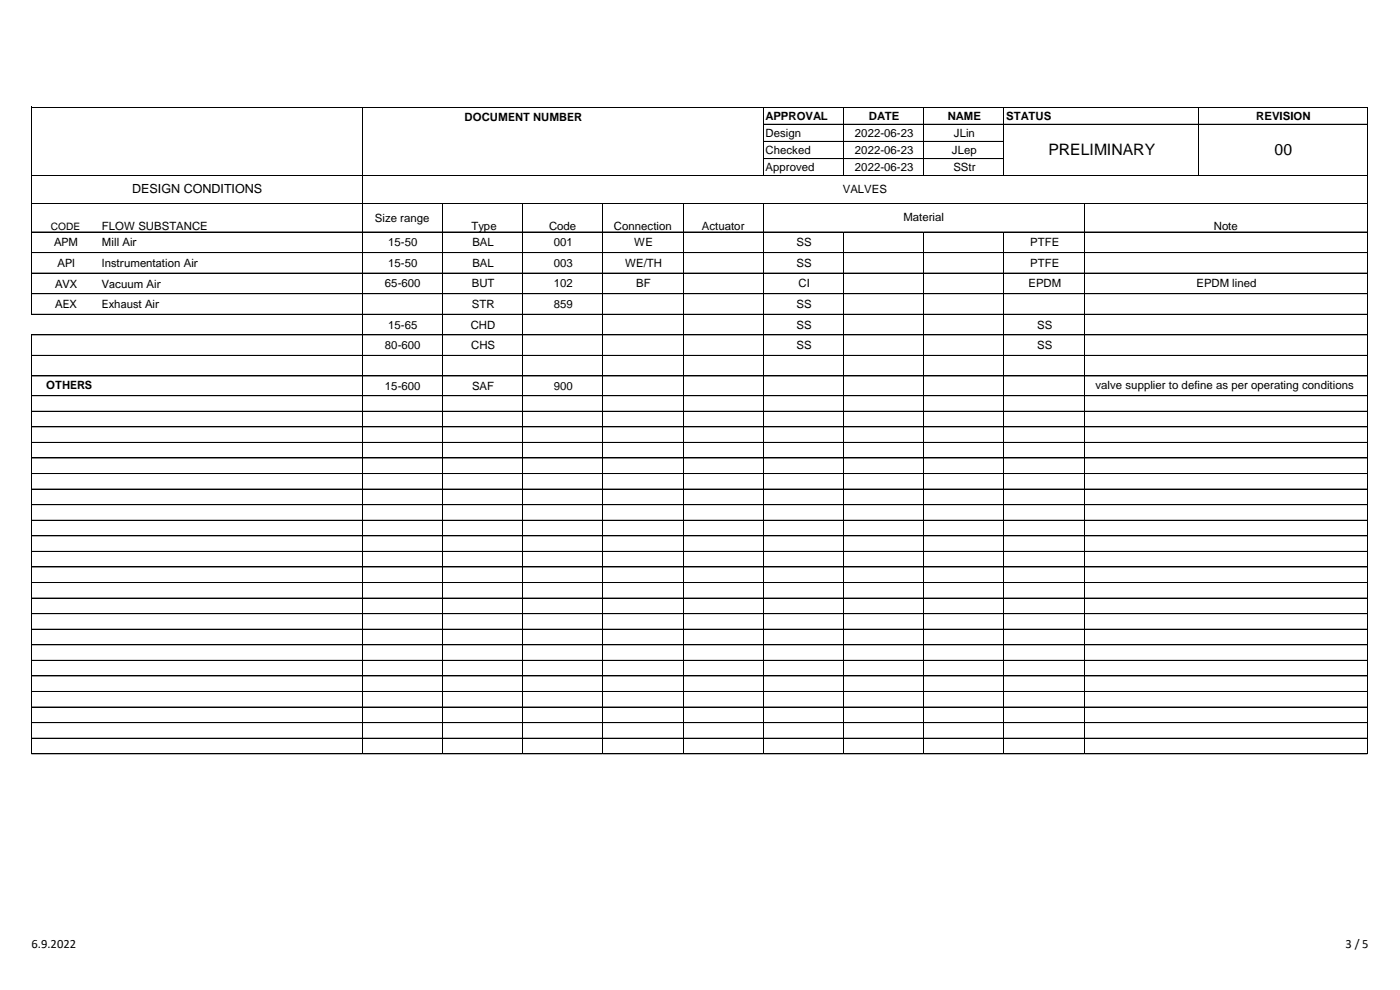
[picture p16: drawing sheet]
<svg xmlns="http://www.w3.org/2000/svg" width="297mm" height="210mm" viewBox="0 0 297 210" stroke-linecap="round" stroke-linejoin="round" font-family="sans-serif">
<defs><g id="words">
<g font-size="3.3">
<text x="222.4" y="32.8">PRELIMINARY</text>
<text x="270.4" y="32.8">00</text>
</g>
<g font-size="2.7">
<text x="28" y="41">DESIGN CONDITIONS</text>
<text x="6.7" y="201">6.9.2022</text>
<text x="285.5" y="201">3 / 5</text>
</g>
<g font-size="2.4">
<text x="98.6" y="25.7">DOCUMENT NUMBER</text>
<text x="162.4" y="25.4">APPROVAL</text>
<text x="162.4" y="29">Design</text>
<text x="181.4" y="29">2022-06-23</text>
<text x="184.3" y="25.4">DATE</text>
<text x="201.1" y="25.4">NAME</text>
<text x="202.4" y="29">JLin</text>
<text x="213.5" y="25.4">STATUS</text>
<text x="266.5" y="25.4">REVISION</text>
<text x="162.4" y="32.6">Checked</text>
<text x="181.4" y="32.6">2022-06-23</text>
<text x="202" y="32.6">JLep</text>
<text x="162.4" y="36.3">Approved</text>
<text x="178.8" y="40.9">VALVES</text>
<text x="181.4" y="36.3">2022-06-23</text>
<text x="202.3" y="36.3">SStr</text>
<text x="79.6" y="47">Size range</text>
<text x="191.7" y="46.9">Material</text>
<text x="11.5" y="52.3">APM</text>
<text x="21.6" y="48.8">FLOW SUBSTANCE</text>
<text x="21.6" y="52.3">Mill Air</text>
<text x="82.3" y="52.2">15-50</text>
<text x="100" y="48.8">Type</text>
<text x="100.2" y="52.2">BAL</text>
<text x="116.5" y="48.8">Code</text>
<text x="117.5" y="52.2">001</text>
<text x="130.2" y="48.8">Connection</text>
<text x="134.6" y="52.2">WE</text>
<text x="148.9" y="48.8">Actuator</text>
<text x="169" y="52.2">SS</text>
<text x="218.6" y="52.2">PTFE</text>
<text x="257.5" y="48.8">Note</text>
<text x="12.2" y="56.6">API</text>
<text x="21.6" y="56.6">Instrumentation Air</text>
<text x="82.3" y="56.6">15-50</text>
<text x="100.2" y="56.6">BAL</text>
<text x="117.5" y="56.6">003</text>
<text x="132.6" y="56.6">WE/TH</text>
<text x="169" y="56.6">SS</text>
<text x="218.6" y="56.6">PTFE</text>
<text x="11.7" y="61">AVX</text>
<text x="11.7" y="65.4">AEX</text>
<text x="21.6" y="61">Vacuum Air</text>
<text x="21.6" y="65.4">Exhaust Air</text>
<text x="81.7" y="61">65-600</text>
<text x="100.1" y="61">BUT</text>
<text x="100.1" y="65.3">STR</text>
<text x="117.5" y="61">102</text>
<text x="117.5" y="65.3">859</text>
<text x="135" y="61">BF</text>
<text x="169" y="65.3">SS</text>
<text x="169.4" y="61">CI</text>
<text x="218.2" y="61">EPDM</text>
<text x="253.8" y="60.8">EPDM lined</text>
<text x="82.3" y="69.7">15-65</text>
<text x="99.9" y="69.7">CHD</text>
<text x="169" y="69.7">SS</text>
<text x="220" y="69.7">SS</text>
<text x="81.7" y="74.1">80-600</text>
<text x="100" y="74.1">CHS</text>
<text x="169" y="74.1">SS</text>
<text x="220" y="74.1">SS</text>
<text x="9.8" y="82.6">OTHERS</text>
<text x="81.7" y="82.7">15-600</text>
<text x="100.1" y="82.7">SAF</text>
<text x="117.5" y="82.7">900</text>
<text x="232.4" y="82.5">valve supplier to define as per operating conditions</text>
</g>
<text font-size="2.2" x="10.8" y="48.7">CODE</text>
</g></defs>
<g fill="none" stroke="#000" stroke-width=".21">
<path d="M6.6 22.6v44.1M6.7 22.7h283.5M6.7 37.3h283.5M76.8 22.8v137.1M161.9 22.8v14.6M162 26.4h16.8M162 30h16.8M162 33.6h16.8M178.9 22.8v14.6M179.1 26.4h16.8M179.1 30h16.8M179.1 33.6h16.8"/>
<path d="M196 22.8v14.6M196.1 26.4h16.8M196.1 30h16.8M196.1 33.6h16.8M213 22.8v14.6M213.1 26.4h41M254.2 22.8v14.6M254.3 26.4h35.7M290.1 22.8v137.1M6.7 43.2h283.5M6.7 49.2h70M6.7 53.6h70"/>
<path d="M6.7 57.9h70M76.9 49.2h16.8M76.9 53.6h16.8M76.9 57.9h16.8M93.8 43.3v116.6M94 49.2h16.8M94 53.6h16.8M94 57.9h16.8M110.9 43.3v116.6M111 49.2h16.8M111 53.6h16.8M111 57.9h16.8"/>
<path d="M127.9 43.3v116.6M128 49.2h16.8M128 53.6h16.8M128 57.9h16.8M144.9 43.3v116.6M145 49.2h16.8M145 53.6h16.8M145 57.9h16.8M161.9 43.3v116.6M162 49.2h16.8M162 53.6h16.8M162 57.9h16.8"/>
<path d="M178.9 49.2v110.7M179.1 49.2h16.8M179.1 53.6h16.8M179.1 57.9h16.8M196 49.2v110.7M196.1 49.2h16.8M196.1 53.6h16.8M196.1 57.9h16.8M213 49.2v110.7M213.1 49.2h16.8M213.1 53.6h16.8M213.1 57.9h16.8"/>
<path d="M230 43.3v116.6M230.1 49.2h59.9M230.1 53.6h59.9M230.1 57.9h59.9M6.6 71v88.9M6.7 62.3h70M6.7 66.7h70M6.7 71h70M6.7 75.4h70M6.7 79.8h70M76.9 62.3h16.8M76.9 66.7h16.8"/>
<path d="M76.9 71h16.8M76.9 75.4h16.8M76.9 79.8h16.8M94 62.3h16.8M94 66.7h16.8M94 71h16.8M94 75.4h16.8M94 79.8h16.8M111 62.3h16.8M111 66.7h16.8M111 71h16.8M111 75.4h16.8"/>
<path d="M111 79.8h16.8M128 62.3h16.8M128 66.7h16.8M128 71h16.8M128 75.4h16.8M128 79.8h16.8M145 62.3h16.8M145 66.7h16.8M145 71h16.8M145 75.4h16.8M145 79.8h16.8M162 62.3h16.8"/>
<path d="M162 66.7h16.8M162 71h16.8M162 75.4h16.8M162 79.8h16.8M179.1 62.3h16.8M179.1 66.7h16.8M179.1 71h16.8M179.1 75.4h16.8M179.1 79.8h16.8M196.1 62.3h16.8M196.1 66.7h16.8M196.1 71h16.8"/>
<path d="M196.1 75.4h16.8M196.1 79.8h16.8M213.1 62.3h16.8M213.1 66.7h16.8M213.1 71h16.8M213.1 75.4h16.8M213.1 79.8h16.8M230.1 62.3h59.9M230.1 66.7h59.9M230.1 71h59.9M230.1 75.4h59.9M230.1 79.8h59.9"/>
<path d="M6.7 83.9h70M6.7 87.2h70M6.7 90.5h70M6.7 93.8h70M6.7 97.2h70M76.9 83.9h16.8M76.9 87.2h16.8M76.9 90.5h16.8M76.9 93.8h16.8M76.9 97.2h16.8M94 83.9h16.8M94 87.2h16.8"/>
<path d="M94 90.5h16.8M94 93.8h16.8M94 97.2h16.8M111 83.9h16.8M111 87.2h16.8M111 90.5h16.8M111 93.8h16.8M111 97.2h16.8M128 83.9h16.8M128 87.2h16.8M128 90.5h16.8M128 93.8h16.8"/>
<path d="M128 97.2h16.8M145 83.9h16.8M145 87.2h16.8M145 90.5h16.8M145 93.8h16.8M145 97.2h16.8M162 83.9h16.8M162 87.2h16.8M162 90.5h16.8M162 93.8h16.8M162 97.2h16.8M179.1 83.9h16.8"/>
<path d="M179.1 87.2h16.8M179.1 90.5h16.8M179.1 93.8h16.8M179.1 97.2h16.8M196.1 83.9h16.8M196.1 87.2h16.8M196.1 90.5h16.8M196.1 93.8h16.8M196.1 97.2h16.8M213.1 83.9h16.8M213.1 87.2h16.8M213.1 90.5h16.8"/>
<path d="M213.1 93.8h16.8M213.1 97.2h16.8M230.1 83.9h59.9M230.1 87.2h59.9M230.1 90.5h59.9M230.1 93.8h59.9M230.1 97.2h59.9M6.7 100.5h70M6.7 103.8h70M6.7 107.1h70M6.7 110.4h70M6.7 113.7h70"/>
<path d="M6.7 117h70M76.9 100.5h16.8M76.9 103.8h16.8M76.9 107.1h16.8M76.9 110.4h16.8M76.9 113.7h16.8M76.9 117h16.8M94 100.5h16.8M94 103.8h16.8M94 107.1h16.8M94 110.4h16.8M94 113.7h16.8"/>
<path d="M94 117h16.8M111 100.5h16.8M111 103.8h16.8M111 107.1h16.8M111 110.4h16.8M111 113.7h16.8M111 117h16.8M128 100.5h16.8M128 103.8h16.8M128 107.1h16.8M128 110.4h16.8M128 113.7h16.8"/>
<path d="M128 117h16.8M145 100.5h16.8M145 103.8h16.8M145 107.1h16.8M145 110.4h16.8M145 113.7h16.8M145 117h16.8M162 100.5h16.8M162 103.8h16.8M162 107.1h16.8M162 110.4h16.8M162 113.7h16.8"/>
<path d="M162 117h16.8M179.1 100.5h16.8M179.1 103.8h16.8M179.1 107.1h16.8M179.1 110.4h16.8M179.1 113.7h16.8M179.1 117h16.8M196.1 100.5h16.8M196.1 103.8h16.8M196.1 107.1h16.8M196.1 110.4h16.8M196.1 113.7h16.8"/>
<path d="M196.1 117h16.8M213.1 100.5h16.8M213.1 103.8h16.8M213.1 107.1h16.8M213.1 110.4h16.8M213.1 113.7h16.8M213.1 117h16.8M230.1 100.5h59.9M230.1 103.8h59.9M230.1 107.1h59.9M230.1 110.4h59.9M230.1 113.7h59.9"/>
<path d="M230.1 117h59.9M6.7 120.3h70M6.7 123.6h70M6.7 126.9h70M6.7 130.2h70M6.7 133.5h70M6.7 136.8h70M76.9 120.3h16.8M76.9 123.6h16.8M76.9 126.9h16.8M76.9 130.2h16.8M76.9 133.5h16.8"/>
<path d="M76.9 136.8h16.8M94 120.3h16.8M94 123.6h16.8M94 126.9h16.8M94 130.2h16.8M94 133.5h16.8M94 136.8h16.8M111 120.3h16.8M111 123.6h16.8M111 126.9h16.8M111 130.2h16.8M111 133.5h16.8"/>
<path d="M111 136.8h16.8M128 120.3h16.8M128 123.6h16.8M128 126.9h16.8M128 130.2h16.8M128 133.5h16.8M128 136.8h16.8M145 120.3h16.8M145 123.6h16.8M145 126.9h16.8M145 130.2h16.8M145 133.5h16.8"/>
<path d="M145 136.8h16.8M162 120.3h16.8M162 123.6h16.8M162 126.9h16.8M162 130.2h16.8M162 133.5h16.8M162 136.8h16.8M179.1 120.3h16.8M179.1 123.6h16.8M179.1 126.9h16.8M179.1 130.2h16.8M179.1 133.5h16.8"/>
<path d="M179.1 136.8h16.8M196.1 120.3h16.8M196.1 123.6h16.8M196.1 126.9h16.8M196.1 130.2h16.8M196.1 133.5h16.8M196.1 136.8h16.8M213.1 120.3h16.8M213.1 123.6h16.8M213.1 126.9h16.8M213.1 130.2h16.8M213.1 133.5h16.8"/>
<path d="M213.1 136.8h16.8M230.1 120.3h59.9M230.1 123.6h59.9M230.1 126.9h59.9M230.1 130.2h59.9M230.1 133.5h59.9M230.1 136.8h59.9M6.7 140.1h70M6.7 143.4h70M6.7 146.7h70M6.7 150h70M6.7 153.3h70"/>
<path d="M6.7 156.6h70M6.7 159.9h70M76.9 140.1h16.8M76.9 143.4h16.8M76.9 146.7h16.8M76.9 150h16.8M76.9 153.3h16.8M76.9 156.6h16.8M76.9 159.9h16.8M94 140.1h16.8M94 143.4h16.8M94 146.7h16.8"/>
<path d="M94 150h16.8M94 153.3h16.8M94 156.6h16.8M94 159.9h16.8M111 140.1h16.8M111 143.4h16.8M111 146.7h16.8M111 150h16.8M111 153.3h16.8M111 156.6h16.8M111 159.9h16.8M128 140.1h16.8"/>
<path d="M128 143.4h16.8M128 146.7h16.8M128 150h16.8M128 153.3h16.8M128 156.6h16.8M128 159.9h16.8M145 140.1h16.8M145 143.4h16.8M145 146.7h16.8M145 150h16.8M145 153.3h16.8M145 156.6h16.8"/>
<path d="M145 159.9h16.8M162 140.1h16.8M162 143.4h16.8M162 146.7h16.8M162 150h16.8M162 153.3h16.8M162 156.6h16.8M162 159.9h16.8M179.1 140.1h16.8M179.1 143.4h16.8M179.1 146.7h16.8M179.1 150h16.8"/>
<path d="M179.1 153.3h16.8M179.1 156.6h16.8M179.1 159.9h16.8M196.1 140.1h16.8M196.1 143.4h16.8M196.1 146.7h16.8M196.1 150h16.8M196.1 153.3h16.8M196.1 156.6h16.8M196.1 159.9h16.8M213.1 140.1h16.8M213.1 143.4h16.8"/>
<path d="M213.1 146.7h16.8M213.1 150h16.8M213.1 153.3h16.8M213.1 156.6h16.8M213.1 159.9h16.8M230.1 140.1h59.9M230.1 143.4h59.9M230.1 146.7h59.9M230.1 150h59.9M230.1 153.3h59.9M230.1 156.6h59.9M230.1 159.9h59.9"/>
</g>
<use href="#words"/>
</svg>
